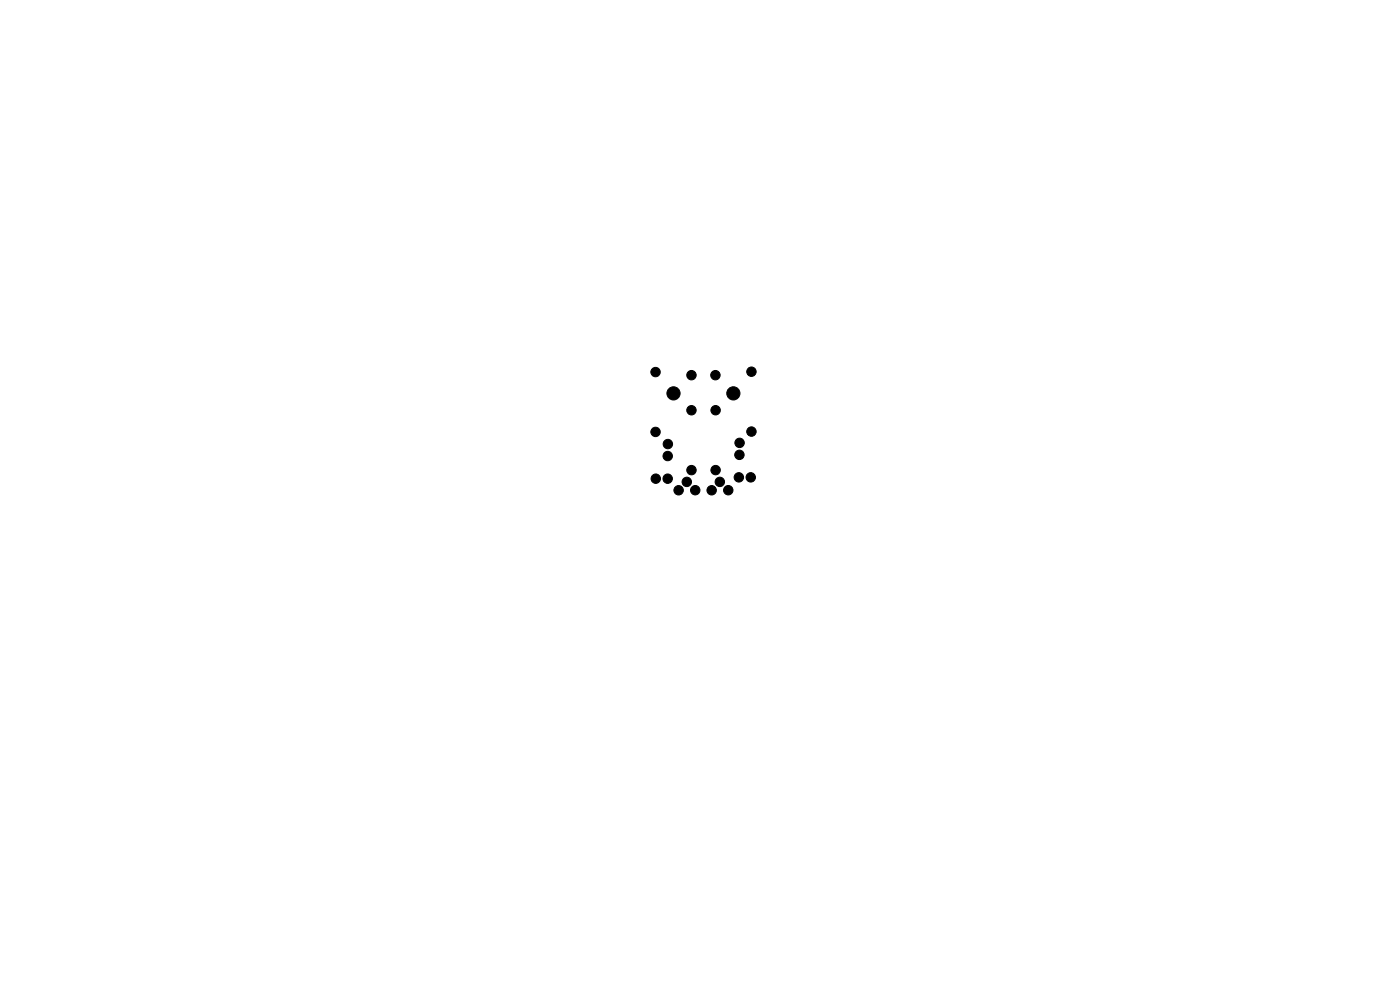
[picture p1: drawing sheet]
<svg xmlns="http://www.w3.org/2000/svg" width="297mm" height="210mm" viewBox="0 0 297 210" stroke-linecap="round" stroke-linejoin="round" font-family="sans-serif">
<g fill="#000" stroke="#000" stroke-width=".21">
<circle cx="139.1" cy="78.9" r="1"/>
<circle cx="146.7" cy="79.6" r="1"/>
<circle cx="151.8" cy="79.6" r="1"/>
<circle cx="159.4" cy="78.8" r="1"/>
<circle cx="139.1" cy="91.6" r="1"/>
<circle cx="141.7" cy="96.7" r="1"/>
<circle cx="141.7" cy="94.2" r="1"/>
<circle cx="142.9" cy="83.4" r="1.4"/>
<circle cx="146.7" cy="99.7" r="1"/>
<circle cx="146.7" cy="87" r="1"/>
<circle cx="151.8" cy="99.7" r="1"/>
<circle cx="151.8" cy="87" r="1"/>
<circle cx="155.6" cy="83.4" r="1.4"/>
<circle cx="156.9" cy="96.5" r="1"/>
<circle cx="156.9" cy="93.9" r="1"/>
<circle cx="159.4" cy="91.5" r="1"/>
<circle cx="139.1" cy="101.5" r="1"/>
<circle cx="141.6" cy="101.5" r="1"/>
<circle cx="144" cy="104" r="1"/>
<circle cx="145.7" cy="102.2" r="1"/>
<circle cx="147.5" cy="104" r="1"/>
<circle cx="151" cy="104" r="1"/>
<circle cx="152.7" cy="102.2" r="1"/>
<circle cx="154.5" cy="104" r="1"/>
<circle cx="156.7" cy="101.3" r="1"/>
<circle cx="159.3" cy="101.3" r="1"/>
</g>
</svg>
